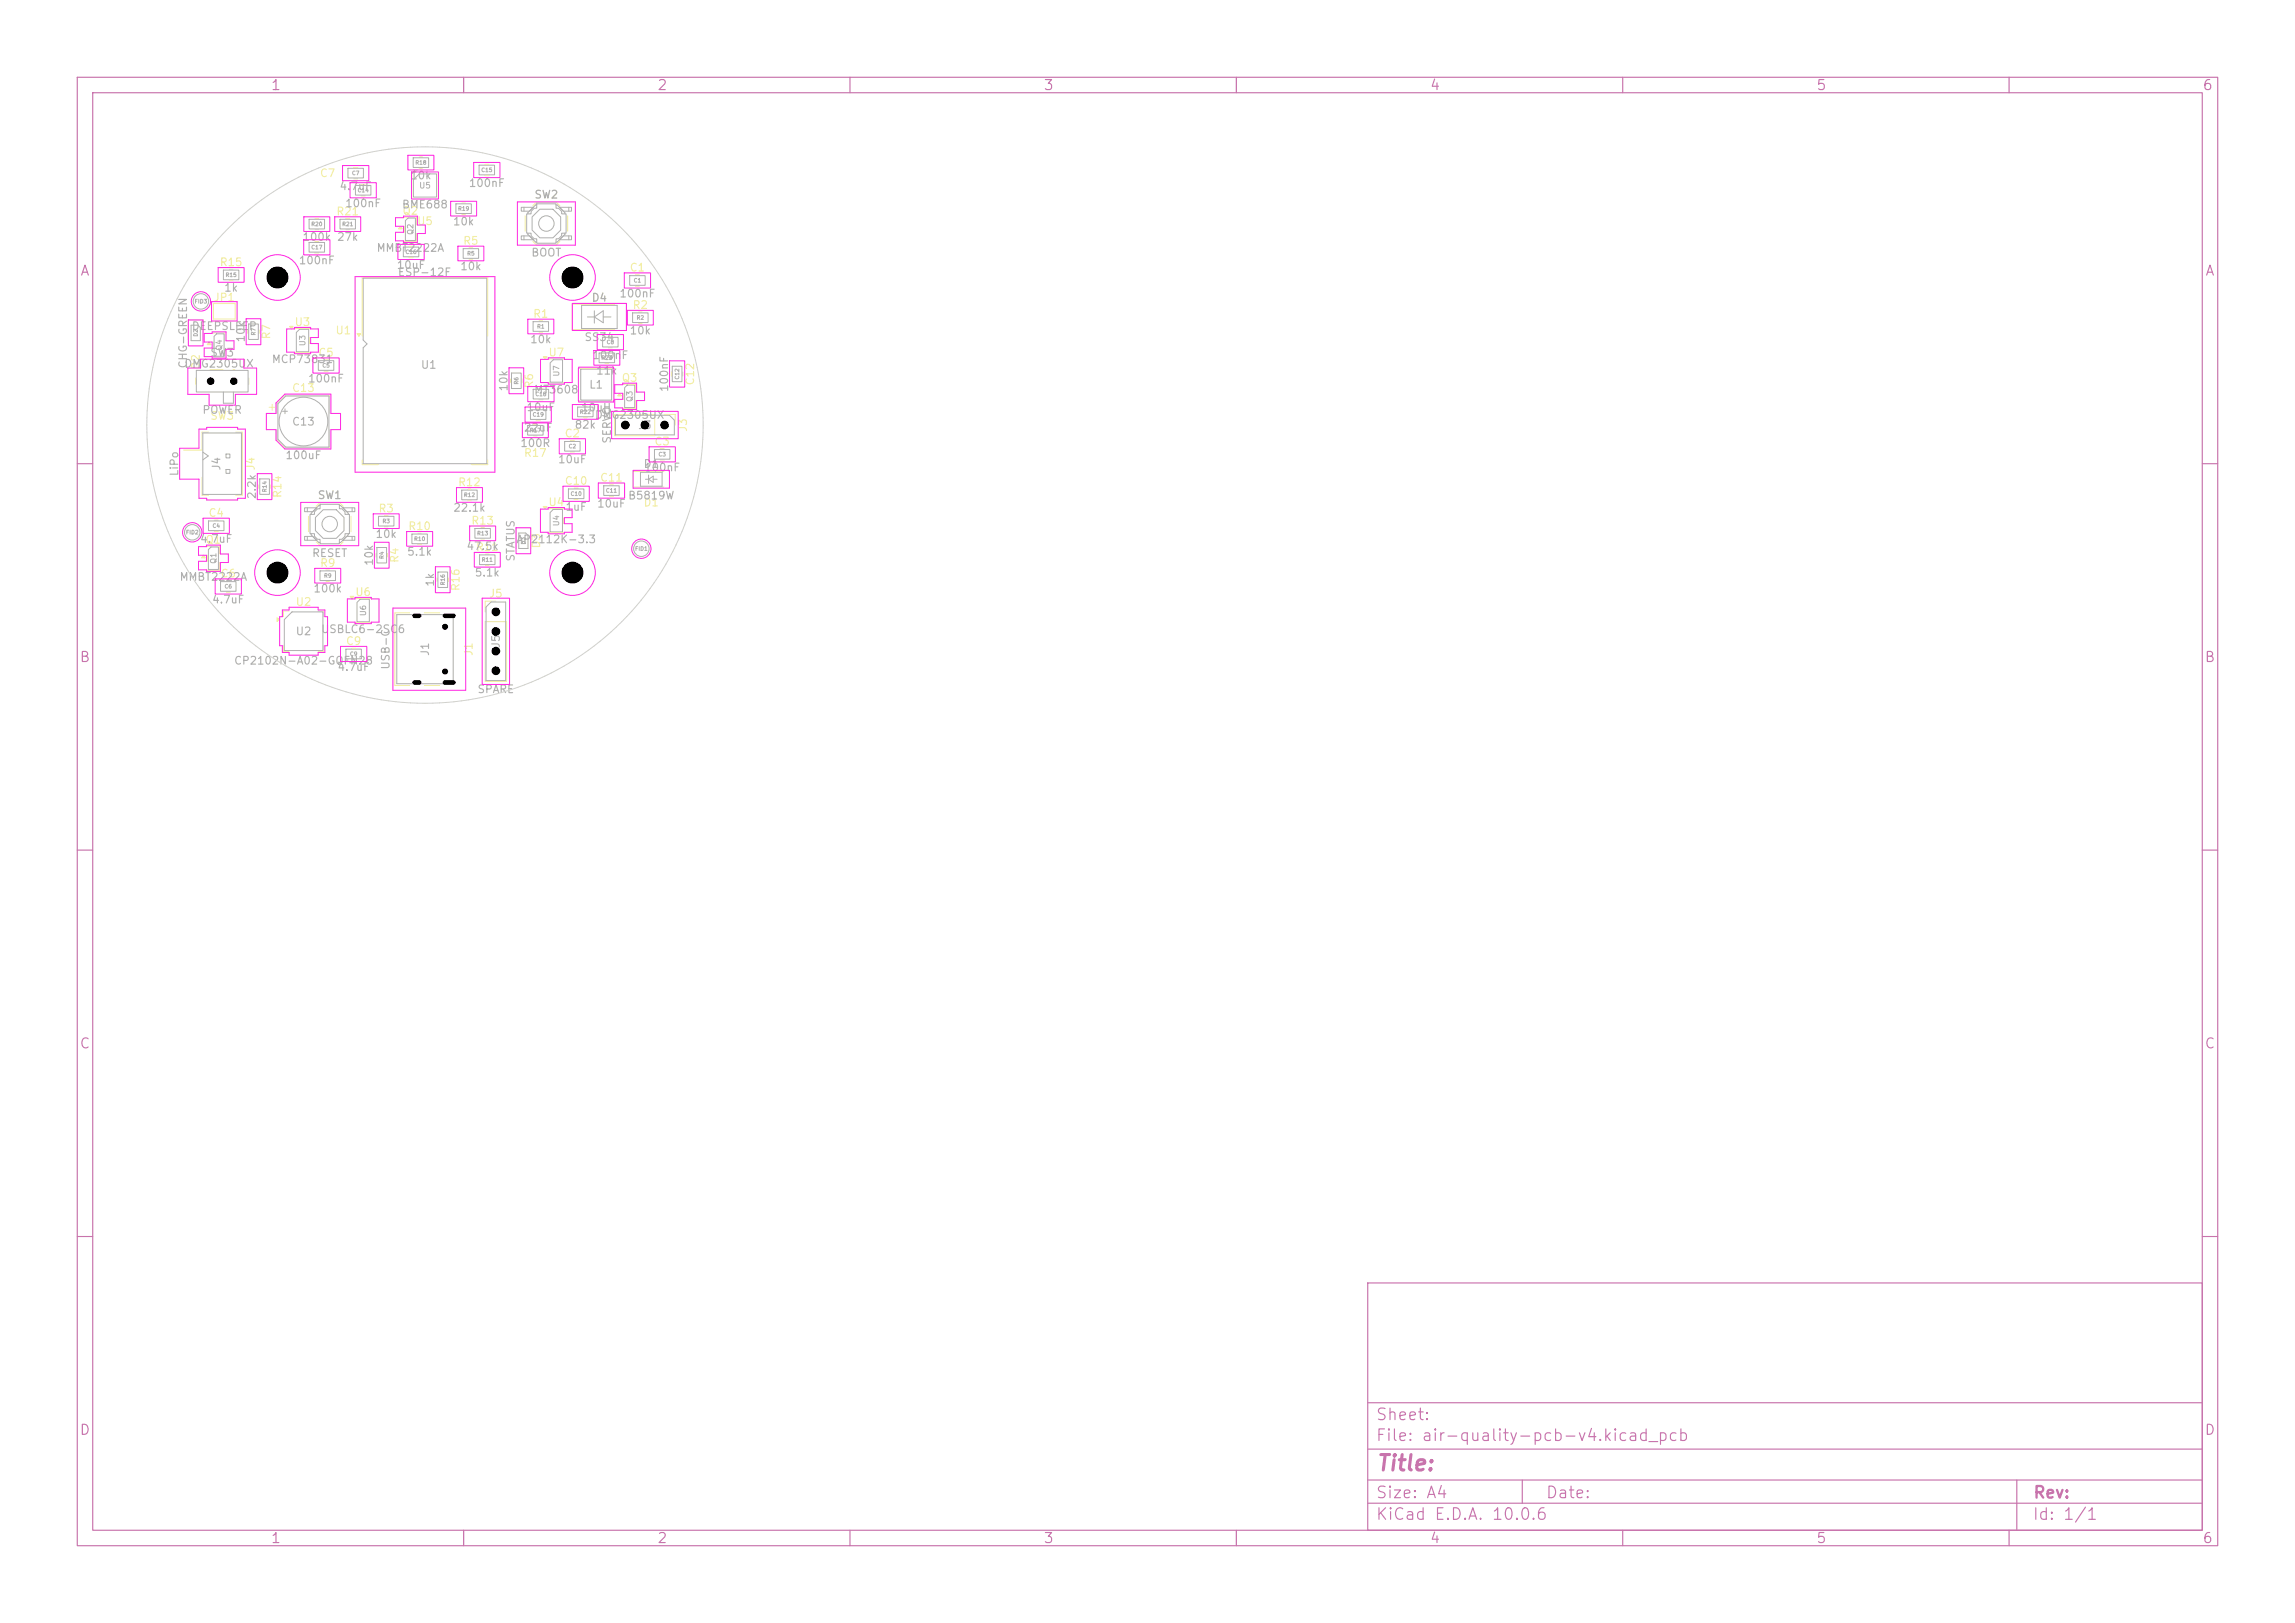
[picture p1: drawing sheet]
<svg xmlns="http://www.w3.org/2000/svg" width="297mm" height="210mm" viewBox="0 0 297 210" stroke-linecap="round" stroke-linejoin="round" font-family="sans-serif">
<defs><g id="words">
<text font-size="2" fill="#c872ab" x="178" y="190.8">Title:</text>
<g font-size="1.5" fill="#c872ab">
<text x="178" y="184.1">Sheet:</text>
<text x="178" y="186.8">File: air-quality-pcb-v4.kicad_pcb</text>
<text x="178" y="197">KiCad E.D.A. 10.0.6</text>
<text x="178" y="194.2">Size: A4</text>
<text x="200" y="194.2">Date:</text>
<text x="263" y="197">Id: 1/1</text>
<text x="263" y="194.2">Rev:</text>
</g>
<g font-size="1.3" fill="#c872ab">
<text x="35" y="12">1</text>
<text x="85" y="12">2</text>
<text x="135" y="12">3</text>
<text x="185" y="12">4</text>
<text x="235" y="12">5</text>
<text x="285" y="12">6</text>
<text x="10.3" y="36">A</text>
<text x="285.3" y="36">A</text>
<text x="10.2" y="86">B</text>
<text x="285.2" y="86">B</text>
<text x="10.2" y="136">C</text>
<text x="285.2" y="136">C</text>
<text x="10.2" y="186">D</text>
<text x="285.2" y="186">D</text>
<text x="35" y="200">1</text>
<text x="85" y="200">2</text>
<text x="135" y="200">3</text>
<text x="185" y="200">4</text>
<text x="235" y="200">5</text>
<text x="285" y="200">6</text>
</g>
<g font-size="1" fill="#f2eda1">
<text x="41.3" y="23.2">C7</text>
<text x="43.4" y="28.1">R21</text>
<text x="52" y="28">Q2</text>
<text x="53.9" y="29.4">U5</text>
<text x="69.1" y="25.9">SW2</text>
<text x="28.4" y="34.7">R15</text>
<text x="59.9" y="31.9">R5</text>
<text x="81.4" y="35.4">C1</text>
<text x="27.6" y="39.2">JP1</text>
<text x="68.9" y="41.4">R1</text>
<text x="76.5" y="39.3">D4</text>
<text x="81.8" y="40.2">R2</text>
<text x="26.1" y="47.9" transform="rotate(-90 26.1 47.9)">D2</text>
<text x="35.2" y="44" transform="rotate(-90 35.2 44)">R7</text>
<text x="38" y="42.4">U3</text>
<text x="41.1" y="46.4">C5</text>
<text x="43.3" y="43.5">U1</text>
<text x="70.9" y="46.4">U7</text>
<text x="37.7" y="51">C13</text>
<text x="69.2" y="50.3" transform="rotate(-90 69.2 50.3)">R6</text>
<text x="80.4" y="49.6">Q3</text>
<text x="90.1" y="49.9" transform="rotate(-90 90.1 49.9)">C12</text>
<text x="27.1" y="54.6">SW3</text>
<text x="67.7" y="59.4">R17</text>
<text x="73" y="56.8">C2</text>
<text x="84.6" y="57.9">C3</text>
<text x="89.1" y="56" transform="rotate(-90 89.1 56)">J3</text>
<text x="36.6" y="64.5" transform="rotate(-90 36.6 64.5)">R14</text>
<text x="41" y="64.8">SW1</text>
<text x="59.2" y="63.2">R12</text>
<text x="70.9" y="65.7">U4</text>
<text x="73" y="63">C10</text>
<text x="77.6" y="62.6">C11</text>
<text x="83.2" y="65.8">D1</text>
<text x="26.5" y="70.6">Q1</text>
<text x="26.9" y="67.1">C4</text>
<text x="48.9" y="66.5">R3</text>
<text x="52.8" y="68.8">R10</text>
<text x="60.9" y="68.1">R13</text>
<text x="61.5" y="71.5">R11</text>
<text x="70.1" y="71" transform="rotate(-90 70.1 71)">D3</text>
<text x="28.5" y="75">C6</text>
<text x="41.3" y="73.6">R9</text>
<text x="45.9" y="77.4">U6</text>
<text x="51.8" y="72.9" transform="rotate(-90 51.8 72.9)">R4</text>
<text x="59.7" y="76.6" transform="rotate(-90 59.7 76.6)">R16</text>
<text x="63.2" y="77.5">J5</text>
<text x="38.2" y="78.6">U2</text>
<text x="44.7" y="83.7">C9</text>
<text x="61.4" y="85" transform="rotate(-90 61.4 85)">J1</text>
</g>
<g font-size="1" fill="#afafaf">
<text x="53" y="23.4">10k</text>
<text x="43.9" y="24.8">4.7uF</text>
<text x="44.6" y="27.1">100nF</text>
<text x="51.9" y="27.2">BME688</text>
<text x="58.5" y="29.4">10k</text>
<text x="60.6" y="24.4">100nF</text>
<text x="38.6" y="34.4">100nF</text>
<text x="39.1" y="31.4">100k 27k</text>
<text x="48.7" y="32.8">MMBT2222A</text>
<text x="51.3" y="35">10uF</text>
<text x="51.4" y="36">ESP-12F</text>
<text x="59.5" y="35.2">10k</text>
<text x="68.7" y="33.4">BOOT</text>
<text x="28.9" y="38">1k</text>
<text x="34.8" y="36.7">H3</text>
<text x="73" y="36.7">H4</text>
<text x="80.1" y="38.7">100nF</text>
<text x="23.8" y="47.8">DMG2305UX</text>
<text x="24.4" y="47.8" transform="rotate(-90 24.4 47.8)">CHG-GREEN</text>
<text x="24.7" y="42.9">DEEPSLEEP</text>
<text x="27.1" y="46.4">SW3</text>
<text x="31.9" y="44.4" transform="rotate(-90 31.9 44.4)">10k</text>
<text x="35.1" y="47.2">MCP73831</text>
<text x="54.4" y="48">U1</text>
<text x="68.5" y="44.7">10k</text>
<text x="75.6" y="44.4">SS34</text>
<text x="76.6" y="46.7">100nF</text>
<text x="81.4" y="43.5">10k</text>
<text x="26.1" y="53.8">POWER</text>
<text x="39.8" y="49.7">100nF</text>
<text x="65.9" y="50.7" transform="rotate(-90 65.9 50.7)">10k</text>
<text x="68.1" y="53.4">10uF</text>
<text x="69" y="51.2">MT3608</text>
<text x="75.1" y="53.5">10uH</text>
<text x="76.2" y="50.5">L1</text>
<text x="77.1" y="48.7">11k</text>
<text x="86.7" y="50.8" transform="rotate(-90 86.7 50.8)">100nF</text>
<text x="36.9" y="59.7">100uF</text>
<text x="37.7" y="55.3">C13</text>
<text x="67.3" y="58.1">100R</text>
<text x="67.7" y="56.1">22uF</text>
<text x="74.3" y="55.7">82k</text>
<text x="76.9" y="54.4">DMG2305UX</text>
<text x="79.3" y="57.5" transform="rotate(-90 79.3 57.5)">SERVO</text>
<text x="82.5" y="55.8">J3</text>
<text x="23.3" y="61.7" transform="rotate(-90 23.3 61.7)">LiPo</text>
<text x="28.8" y="61" transform="rotate(-90 28.8 61)">J4</text>
<text x="33.3" y="64.7" transform="rotate(-90 33.3 64.7)">2.2k J4</text>
<text x="72.1" y="60.2">10uF</text>
<text x="77.2" y="65.9">10uF</text>
<text x="81.2" y="64.9">B5819W</text>
<text x="83.2" y="60.8">D1</text>
<text x="83.3" y="61.2">100nF</text>
<text x="25.8" y="70.5">4.7uF</text>
<text x="48.5" y="69.8">10k</text>
<text x="58.6" y="66.5">22.1k</text>
<text x="60.3" y="71.4">47.5k</text>
<text x="66.7" y="70.5">AP2112K-3.3</text>
<text x="73.1" y="66.3">1uF</text>
<text x="23.2" y="75.4">MMBT2222A</text>
<text x="34.8" y="74.8">H2</text>
<text x="40.3" y="72.3">RESET</text>
<text x="40.5" y="76.9">100k</text>
<text x="48.5" y="73.3" transform="rotate(-90 48.5 73.3)">10k</text>
<text x="52.6" y="72.1">5.1k</text>
<text x="56.4" y="76" transform="rotate(-90 56.4 76)">1k</text>
<text x="61.4" y="74.8">5.1k</text>
<text x="66.8" y="72.7" transform="rotate(-90 66.8 72.7)">STATUS</text>
<text x="73" y="74.8">H1</text>
<text x="27.4" y="78.3">4.7uF</text>
<text x="38.2" y="82.4">U2</text>
<text x="41.5" y="82.2">USBLC6-2SC6</text>
<text x="64.9" y="83.9" transform="rotate(-90 64.9 83.9)">J5</text>
<text x="30.2" y="86.2">CP2102N-A02-GQFN28</text>
<text x="43.6" y="87.1">4.7uF</text>
<text x="50.7" y="86.7" transform="rotate(-90 50.7 86.7)">USB-C</text>
<text x="55.8" y="85" transform="rotate(-90 55.8 85)">J1</text>
<text x="61.7" y="89.9">SPARE</text>
</g>
<text font-size=".8" fill="#afafaf" x="54.2" y="24.6">U5</text>
<g font-size=".7" fill="#afafaf">
<text x="53.7" y="30.5" transform="rotate(-90 53.7 30.5)">Q2</text>
<text x="28.9" y="45.4" transform="rotate(-90 28.9 45.4)">Q4</text>
<text x="39.7" y="44.9" transform="rotate(-90 39.7 44.9)">U3</text>
<text x="72.5" y="48.8" transform="rotate(-90 72.5 48.8)">U7</text>
<text x="82" y="52.1" transform="rotate(-90 82 52.1)">Q3</text>
<text x="72.5" y="68.2" transform="rotate(-90 72.5 68.2)">U4</text>
<text x="28.2" y="73" transform="rotate(-90 28.2 73)">Q1</text>
<text x="47.5" y="79.8" transform="rotate(-90 47.5 79.8)">U6</text>
</g>
<g font-size=".5" fill="#afafaf">
<text x="45.5" y="22.8">C7</text>
<text x="53.7" y="21.4">R18</text>
<text x="62.2" y="22.4">C15</text>
<text x="40.2" y="29.4">R20</text>
<text x="44.2" y="29.4">R21</text>
<text x="46.2" y="25">C14</text>
<text x="59.2" y="27.4">R19</text>
<text x="29.1" y="36">R15</text>
<text x="40.2" y="32.4">C17</text>
<text x="52.4" y="33">C16</text>
<text x="60.4" y="33.2">R5</text>
<text x="25.1" y="39.4">FID3</text>
<text x="82" y="36.7">C1</text>
<text x="82.3" y="41.5">R2</text>
<text x="25.7" y="43.6" transform="rotate(-90 25.7 43.6)">D2</text>
<text x="33.2" y="43.5" transform="rotate(-90 33.2 43.5)">R7</text>
<text x="41.7" y="47.7">C5</text>
<text x="69.4" y="42.6">R1</text>
<text x="77.8" y="46.7">R23</text>
<text x="78.4" y="44.6">C8</text>
<text x="67.2" y="49.8" transform="rotate(-90 67.2 49.8)">R6</text>
<text x="69.2" y="51.4">C18</text>
<text x="75" y="53.7">R22</text>
<text x="88" y="49.2" transform="rotate(-90 88 49.2)">C12</text>
<text x="68.5" y="56.1">R17</text>
<text x="68.9" y="54">C19</text>
<text x="73.5" y="58.1">C2</text>
<text x="85.2" y="59.2">C3</text>
<text x="34.6" y="63.7" transform="rotate(-90 34.6 63.7)">R14</text>
<text x="60" y="64.4">R12</text>
<text x="73.8" y="64.3">C10</text>
<text x="78.4" y="63.9">C11</text>
<text x="24" y="69.3">FID2</text>
<text x="27.4" y="68.4">C4</text>
<text x="49.4" y="67.8">R3</text>
<text x="53.5" y="70.1">R10</text>
<text x="61.7" y="69.4">R13</text>
<text x="68.1" y="70.5" transform="rotate(-90 68.1 70.5)">D3</text>
<text x="82.1" y="71.4">FID1</text>
<text x="29" y="76.3">C6</text>
<text x="41.9" y="74.9">R9</text>
<text x="49.8" y="72.4" transform="rotate(-90 49.8 72.4)">R4</text>
<text x="57.7" y="75.8" transform="rotate(-90 57.7 75.8)">R16</text>
<text x="62.3" y="72.8">R11</text>
<text x="45.2" y="85">C9</text>
</g>
</g></defs>
<g fill="none" stroke="#c872ab" stroke-width=".15">
<path d="M10 10h277v190h-277zM12 12h273v186h-273zM60 10v2M110 10v2M160 10v2M210 10v2M260 10v2M10 60h2M285 60h2M10 110h2M285 110h2M10 160h2"/>
<path d="M177 166h108v32h-108zM285 160h2M60 198v2M110 198v2M160 198v2M177 194.5h108M177 191.5h108M177 187.5h108M177 181.5h108M197 191.5v3M210 198v2M260 198v2"/>
<path d="M261 191.5v6.5"/>
</g>
<g fill="none" stroke="#f2eda1" stroke-width=".13">
<path d="M44.8 28.3h.4M44.8 29.7h.4M45.8 21.7h.5M45.8 23.1h.5M46.7 23.9h.6M46.7 25.4h.6M54.2 20.3h.5M54.2 21.8h.5M60.7 32.1h.5M60.7 33.5h.5M66.1 49v.5M67.6 49v.5"/>
<path d="M69.4 52.9h.5M69.4 54.4h.5M69.7 50.3h.6M69.7 51.7h.6M73.8 57h.5M73.8 58.5h.5M82.6 40.4h.5M82.6 41.8h.5M39.9 66.8v2M40.9 65.5l.5-.4h2.6l.4 .4M40.9 70.1l.5 .5h2.6l.4-.5M45.3 77.2h.5l-.2 .3z"/>
<path d="M45.4 66.8v2M46.1 77.5h1.8M48.7 71.6v.5M49.8 66.7h.4M49.8 68.2h.4M50.1 71.6v.5M66.8 71v-2.7h1.9v2.7M74.3 63.2h.5M74.3 64.6h.5M85.9 61h-4v2h4M46.1 80.5h1.8"/>
</g>
<path d="M45.3 77.2h.5l-.2 .3z" fill="#f2eda1"/>
<path d="M80.2 50.9l.2 .3h-.5zM80.7 49.8l1.5-.1v1M80.7 50.9v.8M82.2 51.8v1h-1.5" fill="none" stroke="#f2eda1" stroke-width=".13"/>
<path d="M80.2 50.9l.2 .3h-.5z" fill="#f2eda1"/>
<path d="M33.5 62.7v.5M35 62.7v.5M35.9 79.9l.3 .3-.3 .2zM37.4 79.1h-.7v.7M41.2 79.1h.7v.7M36.7 83.6v.7h.7M41.9 83.6v.7h-.7" fill="none" stroke="#f2eda1" stroke-width=".13"/>
<path d="M35.9 79.9l.3 .3-.3 .2z" fill="#f2eda1"/>
<g fill="none" stroke="#f2eda1" stroke-width=".13">
<path d="M40.7 31.3h.6M40.7 32.7h.6M52.9 31.9h.6M52.9 33.3h.6M25.3 48.9v.8M27.2 47.8h1.7M30.2 47.8h.2M32.2 48.9v.8M37.5 42.2h.4l-.2 .4zM38.2 42.6h1.9M38.2 45.6h1.9M40.1 43.7v.8"/>
<path d="M78.3 45.6h.5M78.3 47h.5"/>
</g>
<path d="M37.5 42.2h.4l-.2 .4z" fill="#f2eda1"/>
<path d="M41.9 46.6h.6M41.9 48h.6M26.3 71.9l.3 .3h-.5zM26.9 70.7h1.5v1M26.9 71.8v.8M28.4 72.8v1l-1.5-.1M42.2 73.8h.4M42.2 75.2h.4" fill="none" stroke="#f2eda1" stroke-width=".13"/>
<path d="M26.3 71.9l.3 .3h-.5z" fill="#f2eda1"/>
<path d="M53.3 22.4v3.2M53.6 21.9h.4l-.2 .4zM56.7 22.4v3.2" fill="none" stroke="#f2eda1" stroke-width=".13"/>
<path d="M53.6 21.9h.4l-.2 .4z" fill="#f2eda1"/>
<g fill="none" stroke="#f2eda1" stroke-width=".13">
<path d="M27.6 39.3h2.8v2h-2.8zM40.8 28.3h.4M40.8 29.7h.4M68 27.9v2M69 26.6l.4-.4h2.6l.5 .4M69 31.2l.4 .5h2.6l.5-.5M73.5 27.9v2M79.6 39.4h-5.5v3.3h5.5M27.1 44.3l.2 .3h-.5zM27.6 43.1h1.5v1M27.6 44.3v.7M29.1 45.2v1h-1.5"/>
<path d="M34.8 52.7h.8M35.2 52.3v.8M35.9 53.5v-1.3l1-1.1h5.8v2.4M35.9 55.6v1.3l1 1.1h5.8v-2.4M69.8 41.5h.4M69.8 43h.4M75 47.7h4.3M75 51.9h4.3M75.5 52.6h.5M75.5 54h.5M78.7 43.5h.5M78.7 45h.5"/>
<path d="M79.5 53.6h5.2v2.8h-5.2zM86 53.6h1.4v1.4M53 79.3h-1.9v9.4h1.9M54.9 79.3h2M56.6 74.8v.4M58 74.8v.4M60.5 63.3h.5M60.5 64.8h.5M62.2 68.3h.5M62.2 69.7h.5M45.5 83.9h.5M45.5 85.4h.5"/>
<path d="M54.9 88.7h2"/>
</g>
<path d="M27.1 44.3l.2 .3h-.5z" fill="#f2eda1"/>
<path d="M51.8 29.3l.3 .3h-.5zM52.4 28.2l1.5-.1v1M52.4 29.3v.8M53.9 30.2v1h-1.5M62.8 71.7h.5M62.8 73.2h.5" fill="none" stroke="#f2eda1" stroke-width=".13"/>
<path d="M51.8 29.3l.3 .3h-.5z" fill="#f2eda1"/>
<g fill="none" stroke="#f2eda1" stroke-width=".13">
<path d="M29.7 34.8h.4M29.7 36.3h.4M24.4 44.1v-2.7h1.9v2.7M27 55.9h-.9v2.3h-2.4M30.5 55.9h.9v8.2h-.9M32.1 42.7v.4M33.5 42.7v.4M70.3 46.2h.5l-.2 .3zM71.1 46.5h1.8M71.1 49.5h1.8M26.1 61.8v2.3h.9M27.7 67.3h.5"/>
<path d="M27.7 68.8h.5"/>
</g>
<path d="M70.3 46.2h.5l-.2 .3z" fill="#f2eda1"/>
<g fill="none" stroke="#f2eda1" stroke-width=".13">
<path d="M59.8 26.3h.4M59.8 27.7h.4M82.2 35.6h.6M82.2 37h.6M46.2 43.2h.5l-.3 .3zM46.9 43.5v-7.6h16.2v7.6M46.9 59.5v.6h2.1M63.1 59.5v.6h-2.1M69.1 54.9h.4M69.1 56.4h.4M85.4 58.1h.6M85.4 59.5h.6"/>
<path d="M86.9 48.1v.6M88.4 48.1v.6M29.3 75.1h.5M29.3 76.6h.5M64.2 77.8h-1.4v1.4M78.9 62.7h.5M78.9 64.2h.5M62.8 80.4h2.8v7.8h-2.8z"/>
</g>
<path d="M46.2 43.2h.5l-.3 .3z" fill="#f2eda1"/>
<path d="M62.7 21.3h.6M62.7 22.7h.6M54.1 69h.4M54.1 70.5h.4M70.3 65.5h.5l-.3 .4zM71.1 65.9h1.8M71.1 68.9h1.8M72.9 67v.8" fill="none" stroke="#f2eda1" stroke-width=".13"/>
<path d="M70.3 65.5h.5l-.3 .4z" fill="#f2eda1"/>
<g fill="none" stroke="#afafaf" stroke-width=".13">
<path d="M28.9 34.9h2v1.3h-2zM40 31.4h2v1.2h-2zM40 28.4h2v1.2h-2zM44 28.4h2v1.2h-2zM45 21.8h2v1.2h-2zM46 24h2v1.2h-2zM47 36h16v24h-16v-15l.5-.5-.5-.5zM52.2 32h2v1.2h-2zM52.8 28.2h1v2.9h-1.3v-2.6zM53.5 20.4h2v1.3h-2zM53.5 23.2l.8-.7h2.2v3h-3zM59 26.4h2v1.2h-2z"/>
<path d="M59.9 32.2h2v1.2h-2zM62 21.4h2v1.2h-2zM67.5 26.8h1.5l-.5 .5h-1zM67.5 30.5h1l.5 .5h-1.5zM67.8 26.8v.5M67.8 30.5v.5M68.2 27.7h.5v-.4l.4-.4h.4v-.5h2.5v.5h.3l.4 .4v.4h.6v2.5h-.6v.3l-.4 .4h-.3v.6h-2.5v-.6h-.4l-.4-.4v-.3h-.5zM68.3 30.2v.1l1 1h.2M68.9 28.1l1-1h1.7l1 1v1.7l-1 1h-1.7l-1-1zM69.5 26.5h-.2l-1 1v.2M72 26.5h.1l1 1v.2M72.4 26.8h1.6v.5h-1.1z"/>
<path d="M72.9 30.5h1.1v.5h-1.6zM73.1 30.2v.1l-1 1h-.1M73.6 26.8v.5M73.6 30.5v.5M75.3 39.5h4.6v3h-4.6zM81.5 35.7h2v1.2h-2zM24.7 42.1h.9l.3 .3v1.7h-1.2zM25.4 47.9h6.7v2.8h-6.7zM26.2 56h5v8h-5zM26.2 58.5l.8 .5-.8 .5M28 43.2h1v2.9h-1.3v-2.6zM28.9 50.7v1.5h1.3v-1.5"/>
<path d="M29.2 58.7h.6v.6h-.6zM32.2 41.9h1.2v2h-1.2zM36 52.2l1-1h5.6v6.6h-5.6l-1-1zM36.6 53.2h.6M36.9 52.9v.6M38.3 43l.4-.4h1.2v2.9h-1.6zM41.2 46.7h2v1.2h-2zM66.2 48.3h1.2v2h-1.2zM68.3 55.1h2v1.2h-2zM68.6 53h2v1.3h-2zM69 41.6h2v1.3h-2zM69 50.4h2v1.2h-2z"/>
<path d="M71.6 46.6h1.2v2.8h-1.6v-2.4zM73.1 57.1h2v1.3h-2zM74.7 52.7h2v1.2h-2zM75.2 47.8h4v4h-4zM76 41h.9M76.9 40.2v1.6M76.9 41l1.2-.8v1.6zM77.5 45.7h2v1.2h-2zM78 43.6h2v1.3h-2zM78.1 41h1M79.6 53.7h7l.7 .7v1.9h-7.7zM81.2 49.8h.9v2.9h-1.3v-2.5z"/>
<path d="M81.9 40.5h2v1.2h-2zM84.7 58.2h2v1.2h-2zM87 47.4h1.3v2h-1.3zM27 67.4h2v1.3h-2zM27.3 70.8h1v2.9h-1.3v-2.6zM28.5 75.3h2v1.2h-2zM29.2 60.7h.6v.6h-.6zM33.6 62h1.3v2h-1.3zM39.4 65.7h1.6l-.5 .5h-1.1zM39.4 69.4h1.1l.5 .5h-1.6zM39.8 65.7v.5M39.8 69.4v.5"/>
<path d="M40.1 66.6h.6v-.4l.4-.4h.3v-.5h2.5v.5h.3l.4 .4v.4h.6v2.5h-.6v.3l-.4 .4h-.3v.6h-2.5v-.6h-.3l-.4-.4v-.3h-.6zM40.3 69.1v.1l1 1h.1M40.8 67l1-1h1.7l1 1v1.7l-1 1h-1.7l-1-1zM41.4 73.9h2v1.2h-2zM41.4 65.4h-.1l-1 1v.2M43.9 65.4h.2l1 1v.2M44.4 65.7h1.5v.5h-1zM44.4 69.9l.5-.5h1v.5zM45.1 69.1v.1l-1 1h-.2M45.6 65.7v.5M45.6 69.4v.5M46.6 77.6h1.2v2.8h-1.6v-2.4z"/>
<path d="M48.8 70.8h1.2v2h-1.2zM49 66.8h2v1.3h-2zM51.3 79.5h7.3v9h-7.3zM53.3 69.1h2v1.3h-2zM56.7 74h1.2v2h-1.2zM59.8 63.4h2v1.3h-2zM61.5 68.4h2v1.2h-2zM62.1 71.8h2v1.3h-2zM62.9 78.5l.6-.6h1.9v10.2h-2.5zM67.1 69h.9l.3 .3v1.7h-1.2zM71.6 65.9h1.2v2.9h-1.6v-2.5zM73.6 63.3h2v1.2h-2z"/>
<path d="M78.1 62.9h2v1.2h-2zM82.9 61.1h2.8v1.8h-2.8zM83.5 62h.4M83.9 61.5v1.1M83.9 62l.6-.4v.8zM84.5 62h.5M36.8 80.2l1-1h4v5h-5zM44.8 84h2v1.2h-2z"/>
<circle cx="26" cy="39" r="1"/>
<circle cx="70.7" cy="28.9" r="1"/>
<circle cx="39.3" cy="54.5" r="3.1"/>
<circle cx="24.9" cy="68.9" r="1"/>
<circle cx="42.7" cy="67.8" r="1"/>
<circle cx="83" cy="71" r="1"/>
</g>
<g fill="none" stroke="#ff26e2" stroke-width=".13">
<path d="M27.4 39h3.3v2.5h-3.3zM28.2 34.6h3.4v1.9h-3.4zM39.3 31h3.4v2h-3.4zM39.3 28h3.4v1.9h-3.4zM43.3 28h3.4v1.9h-3.4zM44.3 21.4h3.4v2h-3.4zM45.3 23.6h3.4v2h-3.4zM45.9 35.8h18.1v25.3h-18.1zM51.2 28.2h1v-.2h1.8v1.1h1v1.1h-1v1.2h-1.8v-.2h-1v-1.1h1v-.8h-1zM51.5 31.6h3.4v2h-3.4zM52.8 20.1h3.4v1.9h-3.4zM53.3 22.2h3.4v3.6h-3.4z"/>
<path d="M58.3 26h3.4v1.9h-3.4zM59.3 31.9h3.3v1.9h-3.3zM61.3 21h3.4v2h-3.4zM67 26.1h7.5v5.6h-7.5zM74.1 39.3h7v3.5h-7zM80.8 35.3h3.4v2h-3.4zM23.2 58h2.5v-2.5h1v-.2h4v.2h1v9h-1v.2h-4v-.2h-1v-2.5h-2.5zM24.3 47.6h1.7v-1.1h5.6v1.1h1.6v3.4h-2.7v1.4h-3.4v-1.4h-2.8zM24.4 41.4h1.9v3.4h-1.9zM26.4 43.1h1.1v-.2h1.8v1.2h1v1.1h-1v1.1h-1.8v-.2h-1.1v-1.1h1.1v-.7h-1.1zM31.9 41.2h1.9v3.4h-1.9zM36.9 51h5.9v2.5h1.3v2.1h-1.3v2.5h-5.9l-1.2-1.2v-1.3h-1.2v-2.1h1.2v-1.4z"/>
<path d="M37.1 42.6h1v-.2h2.1v.2h1v1.1h-1v.8h1v1.1h-1v.2h-2.1v-.2h-1zM40.5 46.3h3.4v2h-3.4zM65.9 47.6h1.9v3.3h-1.9zM67.6 54.7h3.4v1.9h-3.4zM67.9 52.7h3.4v1.9h-3.4zM68.3 50h3.4v2h-3.4zM68.3 41.3h3.4v1.9h-3.4zM69.9 46.5h1v-.2h2.1v.2h1v3h-1v.2h-2.1v-.2h-1zM72.4 56.8h3.4v1.9h-3.4zM74.1 52.3h3.3v1.9h-3.3zM74.9 47.5h4.5v4.5h-4.5zM76.9 45.4h3.3v1.9h-3.3z"/>
<path d="M77.3 43.3h3.4v2h-3.4zM79.1 53.2h8.7v3.6h-8.7zM79.6 49.8h1v-.2h1.8v1.1h1v1.1h-1v1.2h-1.8v-.2h-1v-1.1h1v-.8h-1zM81.2 40.2h3.3v1.9h-3.3zM84 57.8h3.4v2h-3.4zM86.6 46.7h2v3.4h-2zM25.7 70.7h1v-.2h1.8v1.2h1v1.1h-1v1.1h-1.8v-.2h-1v-1.1h1v-.8h-1zM26.3 67.1h3.4v1.9h-3.4zM27.8 74.9h3.4v2h-3.4zM33.3 61.3h1.9v3.3h-1.9zM36.5 78.9h.9v-.3h3.8v.3h.8v.9h.4v3.8h-.4v.8h-.8v.4h-3.8v-.4h-.9v-.8h-.3v-3.8h.3zM38.9 65h7.5v5.6h-7.5z"/>
<path d="M40.7 73.5h3.4v1.9h-3.4zM44.9 77.5h1v-.2h2.1v.2h1v3h-1v.2h-2.1v-.2h-1zM48.3 66.5h3.4v1.9h-3.4zM48.5 70.2h1.9v3.3h-1.9zM50.9 78.7h9.4v10.6h-9.4zM52.6 68.8h3.4v1.9h-3.4zM56.3 73.3h2v3.4h-2zM59.1 63.1h3.3v1.9h-3.3zM60.8 68.1h3.3v1.9h-3.3zM61.4 71.5h3.3v1.9h-3.3zM62.4 77.4h3.5v11.2h-3.5zM66.8 68.3h1.9v3.4h-1.9z"/>
<path d="M69.9 65.9h1v-.2h2.1v.2h1v1.1h-1v.8h1v1.1h-1v.2h-2.1v-.2h-1zM72.9 62.9h3.4v2h-3.4zM77.4 62.5h3.4v2h-3.4zM81.9 60.9h4.7v2.3h-4.7zM44.1 83.6h3.4v2h-3.4z"/>
<circle cx="26" cy="39" r="1.25"/>
<circle cx="35.9" cy="35.9" r="2.95"/>
<circle cx="74.1" cy="35.9" r="2.95"/>
<circle cx="24.9" cy="68.9" r="1.25"/>
<circle cx="35.9" cy="74.1" r="2.95"/>
<circle cx="74.1" cy="74.1" r="2.95"/>
<circle cx="83" cy="71" r="1.25"/>
</g>
<circle cx="55" cy="55" r="36" fill="none" stroke="#d0d2cd" stroke-width=".13"/>
<g fill="#000" stroke="#000" stroke-width=".13">
<circle cx="35.9" cy="35.9" r="1.35"/>
<circle cx="74.1" cy="35.9" r="1.35"/>
<circle cx="27.3" cy="49.3" r=".42"/>
<circle cx="30.3" cy="49.3" r=".42"/>
<circle cx="80.9" cy="55" r=".5"/>
<circle cx="83.5" cy="55" r=".5"/>
<circle cx="86" cy="55" r=".5"/>
<circle cx="35.9" cy="74.1" r="1.35"/>
<circle cx="64.2" cy="79.2" r=".5"/>
<circle cx="74.1" cy="74.1" r="1.35"/>
<circle cx="57.6" cy="81.1" r=".33"/>
<circle cx="57.6" cy="86.9" r=".33"/>
<circle cx="64.2" cy="84.3" r=".5"/>
<circle cx="64.2" cy="86.8" r=".5"/>
<circle cx="64.2" cy="81.7" r=".5"/>
</g>
<path d="M53.6 79.7h.6M57.6 79.7h1.1M53.6 88.3h.6M57.6 88.3h1.1" fill="none" stroke="#000" stroke-width=".6"/>
<use href="#words"/>
</svg>
